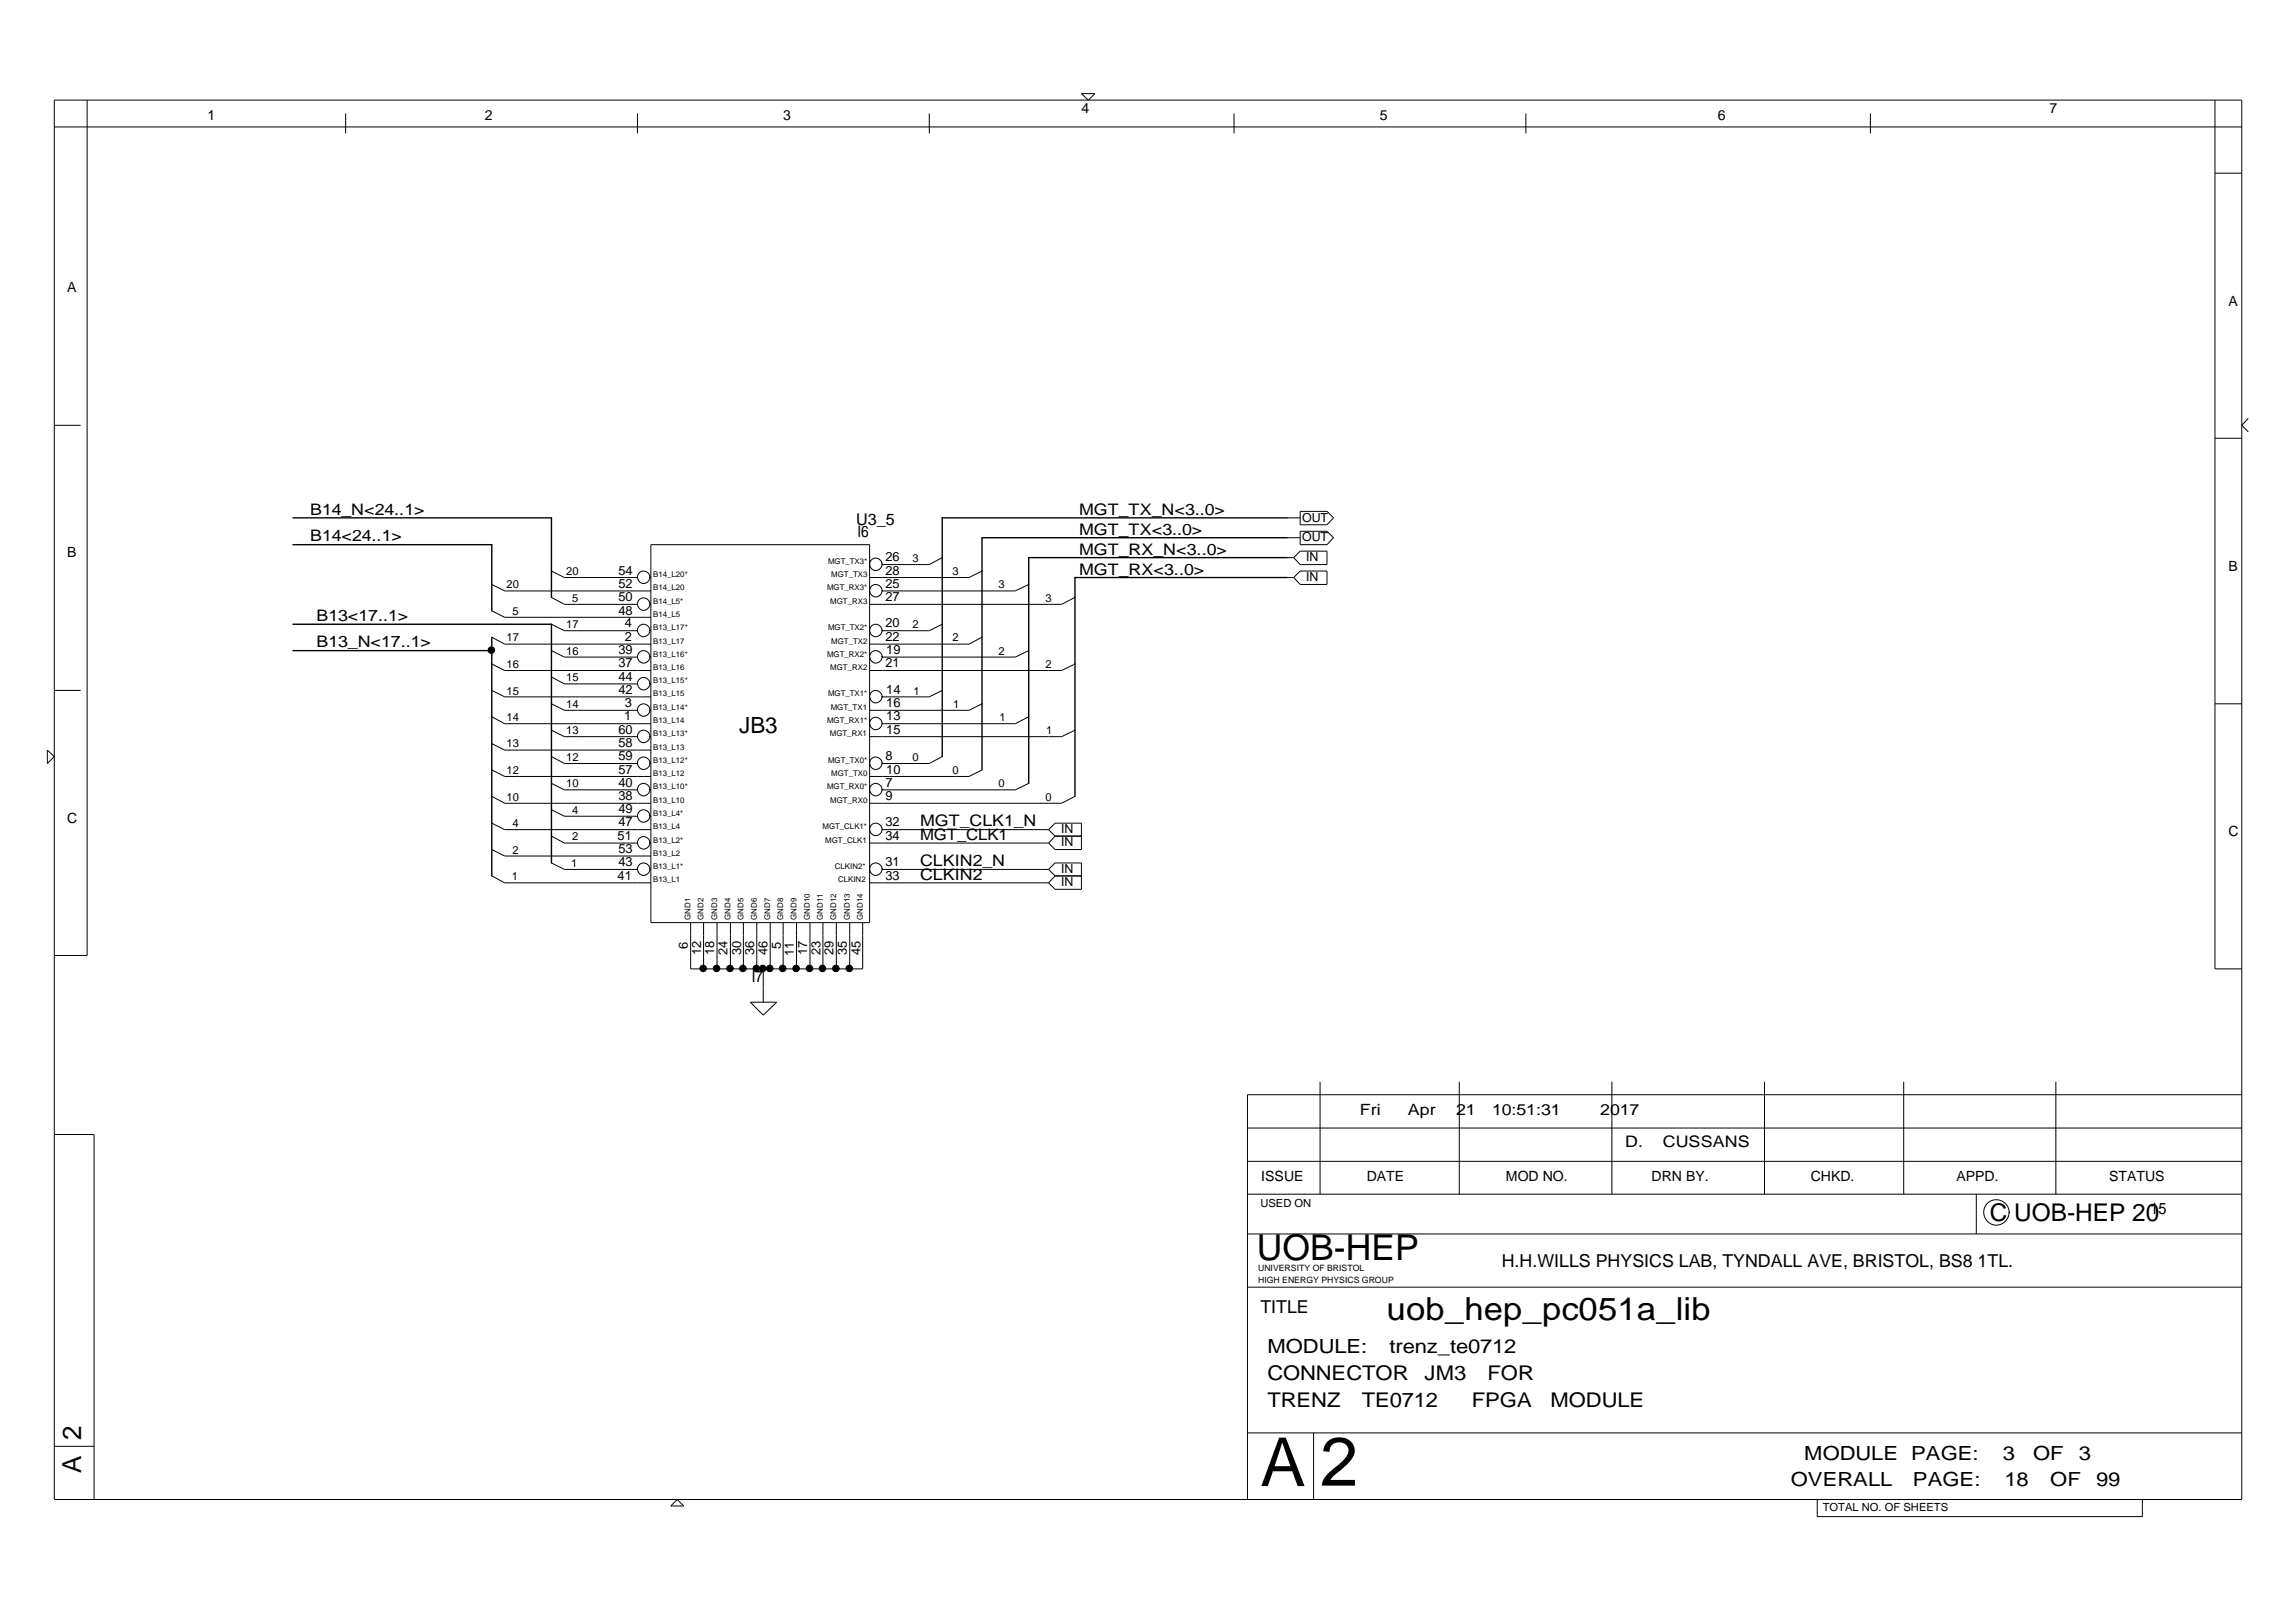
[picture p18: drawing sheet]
<svg xmlns="http://www.w3.org/2000/svg" width="420mm" height="297mm" viewBox="0 0 420 297" stroke-linecap="round" stroke-linejoin="round" font-family="sans-serif">
<defs><g id="words">
<text font-size="12.6" x="241.7" y="271.9">2</text>
<text font-size="12.4" x="230.8" y="272">A</text>
<text font-size="6.5" x="230.1" y="230.7">UOB-HEP</text>
<text font-size="5.8" x="253.9" y="241.7">uob_hep_pc051a_lib</text>
<g font-size="4.8">
<text x="14.9" y="263.5" transform="rotate(-90 14.9 263.5)">2</text>
<text x="14.9" y="269.5" transform="rotate(-90 14.9 269.5)">A</text>
</g>
<text font-size="4.5" x="364.3" y="223.4">C UOB-HEP 20</text>
<text font-size="4.1" x="135.3" y="134.1">JB3</text>
<g font-size="3.7">
<text x="232" y="257.4">TRENZ</text>
<text x="232" y="252.6">CONNECTOR</text>
<text x="249.3" y="257.4">TE0712</text>
<text x="260.8" y="252.6">JM3</text>
<text x="269.4" y="257.4">FPGA</text>
<text x="272.3" y="252.6">FOR</text>
<text x="283.8" y="257.4">MODULE</text>
</g>
<g font-size="3.6">
<text x="232" y="247.7">MODULE:</text>
<text x="254.4" y="247.7">trenz_te0712</text>
<text x="330.3" y="267.2">MODULE PAGE:</text>
<text x="366.6" y="267.2">3</text>
<text x="372.2" y="267.2">OF</text>
<text x="380.6" y="267.2">3</text>
<text x="327.9" y="272">OVERALL</text>
<text x="350.2" y="272">PAGE:</text>
<text x="367" y="272">18</text>
<text x="375.4" y="272">OF</text>
<text x="383.7" y="272">99</text>
</g>
<g font-size="3.3">
<text x="274.9" y="231.9">H.H.WILLS PHYSICS LAB, TYNDALL AVE, BRISTOL, BS8 1TL.</text>
<text x="230.7" y="240.3">TITLE</text>
</g>
<text font-size="3" x="156.7" y="96.1">U3_5</text>
<g font-size="2.9">
<text x="56.8" y="94.3">B14_N&lt;24..1&gt;</text>
<text x="197.6" y="94.3">MGT_TX_N&lt;3..0&gt;</text>
<text x="56.8" y="99.1">B14&lt;24..1&gt;</text>
<text x="157" y="98.3">I6</text>
<text x="197.6" y="101.5">MGT_RX_N&lt;3..0&gt;</text>
<text x="197.6" y="97.9">MGT_TX&lt;3..0&gt;</text>
<text x="197.6" y="105.2">MGT_RX&lt;3..0&gt;</text>
<text x="57.9" y="113.7">B13&lt;17..1&gt;</text>
<text x="57.9" y="118.5">B13_N&lt;17..1&gt;</text>
<text x="168.4" y="151.2">MGT_CLK1_N</text>
<text x="168.4" y="153.7">MGT_CLK1</text>
<text x="168.4" y="158.5">CLKIN2_N</text>
<text x="168.4" y="161">CLKIN2</text>
<text x="137.6" y="179.7">I7</text>
<text x="297.6" y="210">D.</text>
<text x="304.4" y="210">CUSSANS</text>
<text x="393.7" y="222.1">15</text>
</g>
<g font-size="2.8">
<text x="249" y="204.1">Fri</text>
<text x="257.8" y="204.1">Apr</text>
<text x="266.6" y="204.1">21</text>
<text x="273.2" y="204.1">10:51:31</text>
<text x="293" y="204.1">2017</text>
</g>
<g font-size="2.6">
<text x="38" y="21.9">1</text>
<text x="88.8" y="21.9">2</text>
<text x="143.4" y="21.9">3</text>
<text x="198" y="20.7">4</text>
<text x="252.6" y="21.9">5</text>
<text x="314.5" y="21.9">6</text>
<text x="375.2" y="20.7">7</text>
<text x="12.3" y="53.5">A</text>
<text x="408" y="55.9">A</text>
<text x="12.3" y="102">B</text>
<text x="408" y="104.4">B</text>
<text x="12.3" y="150.6">C</text>
<text x="408" y="152.9">C</text>
<text x="230.9" y="216.1">ISSUE</text>
<text x="250.2" y="216.1">DATE</text>
<text x="275.7" y="216.1">MOD NO.</text>
<text x="302.4" y="216.1">DRN BY.</text>
<text x="331.5" y="216.1">CHKD.</text>
<text x="358.2" y="216.1">APPD.</text>
<text x="386.1" y="216.1">STATUS</text>
</g>
<g font-size="2.3">
<text x="238.4" y="95.5">OUT</text>
<text x="238.4" y="99.1">OUT</text>
<text x="113.2" y="105.2">54</text>
<text x="113.2" y="107.6">52</text>
<text x="162.1" y="102.7">26</text>
<text x="162.1" y="105.2">28</text>
<text x="162.1" y="107.6">25</text>
<text x="239.1" y="106.3">IN</text>
<text x="239.1" y="102.6">IN</text>
<text x="113.2" y="110">50</text>
<text x="113.2" y="112.5">48</text>
<text x="162.1" y="110">27</text>
<text x="113.2" y="119.8">39</text>
<text x="114.4" y="114.8">4</text>
<text x="114.4" y="117.3">2</text>
<text x="162.1" y="114.8">20</text>
<text x="162.1" y="117.3">22</text>
<text x="162.3" y="119.8">19</text>
<text x="113.2" y="122.1">37</text>
<text x="113.2" y="124.6">44</text>
<text x="162.1" y="122.1">21</text>
<text x="113.2" y="127">42</text>
<text x="114.2" y="131.9">1</text>
<text x="114.4" y="129.4">3</text>
<text x="162.3" y="127">14</text>
<text x="162.3" y="129.4">16</text>
<text x="162.3" y="131.9">13</text>
<text x="113.2" y="134.3">60</text>
<text x="113.2" y="136.7">58</text>
<text x="162.3" y="134.3">15</text>
<text x="113.2" y="139.1">59</text>
<text x="113.2" y="141.6">57</text>
<text x="113.2" y="144">40</text>
<text x="162.1" y="139.1">8</text>
<text x="162.1" y="144">7</text>
<text x="162.3" y="141.6">10</text>
<text x="113.2" y="148.9">49</text>
<text x="113.2" y="146.4">38</text>
<text x="162.1" y="146.4">9</text>
<text x="113.1" y="153.7">51</text>
<text x="113.2" y="151.2">47</text>
<text x="162.1" y="151.2">32</text>
<text x="162.1" y="153.7">34</text>
<text x="194.3" y="154.9">IN</text>
<text x="194.3" y="152.4">IN</text>
<text x="113.1" y="161">41</text>
<text x="113.2" y="156.2">53</text>
<text x="113.2" y="158.5">43</text>
<text x="162.1" y="158.5">31</text>
<text x="162.1" y="161">33</text>
<text x="194.3" y="159.7">IN</text>
<text x="194.3" y="162.2">IN</text>
<text x="125.9" y="173.6" transform="rotate(-90 125.9 173.6)">6</text>
<text x="143" y="173.6" transform="rotate(-90 143 173.6)">5</text>
<text x="128.4" y="174.9" transform="rotate(-90 128.4 174.9)">12</text>
<text x="130.8" y="174.9" transform="rotate(-90 130.8 174.9)">18</text>
<text x="133.2" y="174.9" transform="rotate(-90 133.2 174.9)">24</text>
<text x="135.7" y="174.9" transform="rotate(-90 135.7 174.9)">30</text>
<text x="138" y="174.9" transform="rotate(-90 138 174.9)">36</text>
<text x="140.5" y="174.9" transform="rotate(-90 140.5 174.9)">46</text>
<text x="145.3" y="175" transform="rotate(-90 145.3 175)">11</text>
<text x="147.8" y="174.9" transform="rotate(-90 147.8 174.9)">17</text>
<text x="150.2" y="174.9" transform="rotate(-90 150.2 174.9)">23</text>
<text x="152.6" y="174.9" transform="rotate(-90 152.6 174.9)">29</text>
<text x="155.1" y="174.9" transform="rotate(-90 155.1 174.9)">35</text>
<text x="157.5" y="174.9" transform="rotate(-90 157.5 174.9)">45</text>
</g>
<g font-size="2">
<text x="92.7" y="107.6">20</text>
<text x="103.7" y="105.3">20</text>
<text x="167.1" y="102.8">3</text>
<text x="174.4" y="105.3">3</text>
<text x="182.8" y="107.6">3</text>
<text x="93.8" y="112.6">5</text>
<text x="104.8" y="110.1">5</text>
<text x="191.4" y="110.1">3</text>
<text x="92.7" y="117.4">17</text>
<text x="103.7" y="114.9">17</text>
<text x="103.7" y="119.8">16</text>
<text x="167.1" y="114.9">2</text>
<text x="174.4" y="117.4">2</text>
<text x="182.8" y="119.8">2</text>
<text x="92.7" y="122.2">16</text>
<text x="103.7" y="124.7">15</text>
<text x="191.4" y="122.2">2</text>
<text x="92.7" y="131.9">14</text>
<text x="92.7" y="127.1">15</text>
<text x="103.7" y="129.5">14</text>
<text x="167.3" y="127.1">1</text>
<text x="174.5" y="129.5">1</text>
<text x="183" y="131.9">1</text>
<text x="92.7" y="136.8">13</text>
<text x="103.7" y="134.4">13</text>
<text x="191.5" y="134.4">1</text>
<text x="92.7" y="141.7">12</text>
<text x="103.7" y="139.2">12</text>
<text x="167.1" y="139.2">0</text>
<text x="174.4" y="141.7">0</text>
<text x="92.7" y="146.5">10</text>
<text x="103.7" y="144.1">10</text>
<text x="104.8" y="149">4</text>
<text x="182.8" y="144.1">0</text>
<text x="191.4" y="146.5">0</text>
<text x="93.8" y="151.3">4</text>
<text x="104.8" y="153.8">2</text>
<text x="93.7" y="161.1">1</text>
<text x="93.8" y="156.2">2</text>
<text x="104.6" y="158.6">1</text>
<text x="230.8" y="220.9">USED ON</text>
<text x="333.7" y="276.5">TOTAL NO. OF SHEETS</text>
</g>
<g font-size="1.6">
<text x="230.3" y="232.7">UNIVERSITY OF BRISTOL</text>
<text x="230.3" y="234.8">HIGH ENERGY PHYSICS GROUP</text>
</g>
<g font-size="1.4">
<text x="119.6" y="105.6">B14_L20*</text>
<text x="151.6" y="103.2">MGT_TX3*</text>
<text x="152.2" y="105.6">MGT_TX3</text>
<text x="119.6" y="110.5">B14_L5*</text>
<text x="119.6" y="112.9">B14_L5</text>
<text x="119.6" y="108.1">B14_L20</text>
<text x="151.4" y="108.1">MGT_RX3*</text>
<text x="152" y="110.5">MGT_RX3</text>
<text x="119.6" y="115.3">B13_L17*</text>
<text x="119.6" y="117.8">B13_L17</text>
<text x="151.6" y="115.3">MGT_TX2*</text>
<text x="152.2" y="117.8">MGT_TX2</text>
<text x="119.6" y="120.2">B13_L16*</text>
<text x="119.6" y="122.6">B13_L16</text>
<text x="119.6" y="125.1">B13_L15*</text>
<text x="151.4" y="120.2">MGT_RX2*</text>
<text x="152" y="122.6">MGT_RX2</text>
<text x="119.6" y="127.5">B13_L15</text>
<text x="119.6" y="129.9">B13_L14*</text>
<text x="151.6" y="127.5">MGT_TX1*</text>
<text x="152.1" y="129.9">MGT_TX1</text>
<text x="119.6" y="132.4">B13_L14</text>
<text x="119.6" y="134.7">B13_L13*</text>
<text x="119.6" y="137.2">B13_L13</text>
<text x="151.4" y="132.4">MGT_RX1*</text>
<text x="151.9" y="134.7">MGT_RX1</text>
<text x="119.6" y="139.6">B13_L12*</text>
<text x="119.6" y="142">B13_L12</text>
<text x="151.6" y="139.6">MGT_TX0*</text>
<text x="152.2" y="142">MGT_TX0</text>
<text x="119.6" y="149.3">B13_L4*</text>
<text x="119.6" y="144.5">B13_L10*</text>
<text x="119.6" y="146.9">B13_L10</text>
<text x="151.4" y="144.5">MGT_RX0*</text>
<text x="152" y="146.9">MGT_RX0</text>
<text x="119.6" y="151.8">B13_L4</text>
<text x="119.6" y="154.2">B13_L2*</text>
<text x="150.6" y="151.8">MGT_CLK1*</text>
<text x="151.1" y="154.2">MGT_CLK1</text>
<text x="119.6" y="156.6">B13_L2</text>
<text x="119.6" y="159">B13_L1*</text>
<text x="119.6" y="161.5">B13_L1</text>
<text x="152.9" y="159">CLKIN2*</text>
<text x="153.4" y="161.5">CLKIN2</text>
<text x="126.4" y="168.4" transform="rotate(-90 126.4 168.4)">GND1</text>
<text x="128.8" y="168.4" transform="rotate(-90 128.8 168.4)">GND2</text>
<text x="131.3" y="168.4" transform="rotate(-90 131.3 168.4)">GND3</text>
<text x="133.7" y="168.4" transform="rotate(-90 133.7 168.4)">GND4</text>
<text x="136.1" y="168.4" transform="rotate(-90 136.1 168.4)">GND5</text>
<text x="138.5" y="168.4" transform="rotate(-90 138.5 168.4)">GND6</text>
<text x="141" y="168.4" transform="rotate(-90 141 168.4)">GND7</text>
<text x="143.4" y="168.4" transform="rotate(-90 143.4 168.4)">GND8</text>
<text x="145.8" y="168.4" transform="rotate(-90 145.8 168.4)">GND9</text>
<text x="148.3" y="168.4" transform="rotate(-90 148.3 168.4)">GND10</text>
<text x="150.7" y="168.4" transform="rotate(-90 150.7 168.4)">GND11</text>
<text x="153.1" y="168.4" transform="rotate(-90 153.1 168.4)">GND12</text>
<text x="155.6" y="168.4" transform="rotate(-90 155.6 168.4)">GND13</text>
<text x="157.9" y="168.4" transform="rotate(-90 157.9 168.4)">GND14</text>
</g>
</g></defs>
<g fill="none" stroke="#000" stroke-width=".18">
<path d="M9.9 18.3h400.5v256.1h-400.5zM16 18.3v156.6h-6.1M198 17.1h2.4l-1.1 1.2zM405.5 18.3v159h4.9M9.9 23.2h400.5M63.3 20.8v3.6M116.7 20.8v3.6M170.1 20.8v3.6M225.9 20.8v3.6M279.3 20.8v3.6M342.4 20.8v3.6M405.5 31.7h4.9"/>
<path d="M9.9 77.8h4.9M411.6 76.6l-1.2 1.2 1.2 1.2M119.2 99.7h40v69.2h-40zM235.7 94.8h2.3M235.7 98.4h2.3M238 97.2h4.9l1.2 1.2-1.2 1.3h-4.9zM238 93.6h4.9l1.2 1.2-1.2 1.2h-4.9zM405.5 80.2h4.9M90 107l2.4 1.2h26.8M90 111.8l2.4 1.2h26.8M90 116.6l2.4 1.3h26.8M101 119.1l2.3 1.2h13.4"/>
<path d="M101 114.2l2.3 1.2h13.4M101 109.3l2.3 1.3h13.4M101 104.5l2.3 1.2h13.4M119 115.3a1.14 1.14 0 0 1-1.6 1.1 1.14 1.14 0 0 1-.3-1.8 1.14 1.14 0 0 1 1.8 .4l.2 .4M119 105.6a1.14 1.14 0 0 1-1.6 1.1 1.14 1.14 0 0 1-.3-1.9 1.14 1.14 0 0 1 1.8 .5l.2 .4M119 110.5a1.14 1.14 0 0 1-1.6 1.1 1.14 1.14 0 0 1-.3-1.9 1.14 1.14 0 0 1 1.8 .5l.2 .4M172.5 114.2l-2.4 1.2h-8.5a1.17 1.17 0 0 0-1.8-1 1.17 1.17 0 0 0 .2 2.1 1.18 1.18 0 0 0 1.5-1.2M172.5 102.1l-2.4 1.2h-8.5a1.17 1.17 0 0 0-1.8-1 1.17 1.17 0 0 0 .2 2.1 1.18 1.18 0 0 0 1.5-1.2M179.8 116.6l-2.4 1.3h-18.2M179.8 104.5l-2.4 1.2h-18.2M188.3 119.1l-2.4 1.2h-24.3a1.17 1.17 0 0 0-1.8-1.1 1.17 1.17 0 0 0 .2 2.1 1.18 1.18 0 0 0 1.5-1.1M188.3 107l-2.4 1.2h-24.3a1.17 1.17 0 0 0-1.8-1.1 1.17 1.17 0 0 0 .2 2.1 1.18 1.18 0 0 0 1.5-1.1"/>
<path d="M196.8 109.3l-2.5 1.3h-35.1M235.7 105.7h1.1M235.7 102.1h1.1M236.8 102.1l1.2-1.2h4.9v2.4h-4.9zM236.8 105.7l1.2-1.2h4.9v2.5h-4.9zM8.7 137.3l1.2 1.2-1.2 1.2zM9.9 126.4h4.9M90 121.5l2.4 1.2h26.8M90 126.4l2.4 1.1h26.8M90 131.2l2.4 1.3h26.8M90 136.1l2.4 1.2h26.8M101 133.6l2.3 1.2h13.4"/>
<path d="M101 128.8l2.3 1.2h13.4M101 123.9l2.3 1.3h13.4M101 138.5l2.3 1.2h13.4M119 139.6a1.14 1.14 0 0 1-1.6 1.1 1.14 1.14 0 0 1-.3-1.8 1.14 1.14 0 0 1 1.8 .4l.2 .4M119 134.7a1.14 1.14 0 0 1-1.6 1.1 1.14 1.14 0 0 1-.3-1.8 1.14 1.14 0 0 1 1.8 .4l.2 .4M119 129.9a1.14 1.14 0 0 1-1.6 1.1 1.14 1.14 0 0 1-.3-1.9 1.14 1.14 0 0 1 1.8 .5l.2 .4M119 125.1a1.14 1.14 0 0 1-1.6 1.1 1.14 1.14 0 0 1-.3-1.9 1.14 1.14 0 0 1 1.8 .4l.2 .5M119 120.2a1.14 1.14 0 0 1-1.6 1.1 1.14 1.14 0 0 1-.3-1.9 1.14 1.14 0 0 1 1.8 .4l.2 .5M172.5 138.5l-2.4 1.2h-8.5a1.17 1.17 0 0 0-1.8-1 1.17 1.17 0 0 0 .2 2.1 1.18 1.18 0 0 0 1.5-1.2M172.5 126.4l-2.4 1.1h-8.5a1.17 1.17 0 0 0-1.8-1 1.17 1.17 0 0 0 .2 2.1 1.18 1.18 0 0 0 1.5-1.1M179.8 128.8l-2.4 1.2h-18.2M188.3 131.2l-2.4 1.3h-24.3a1.17 1.17 0 0 0-1.8-1.1 1.17 1.17 0 0 0 .2 2.1 1.18 1.18 0 0 0 1.5-1.1"/>
<path d="M196.8 133.6l-2.5 1.2h-35.1M196.8 121.5l-2.5 1.2h-35.1M405.5 128.8h4.9M90 140.9l2.4 1.2h26.8M90 145.7l2.4 1.3h26.8M90 150.7l2.4 1.1h26.8M90 155.5l2.4 1.2h26.8M101 143.4l2.3 1.2h13.4M101 148.2l2.3 1.2h13.4M101 157.9l2.3 1.2h13.4M101 153l2.3 1.3h13.4M119 159a1.14 1.14 0 0 1-1.6 1.1 1.14 1.14 0 0 1-.3-1.8 1.14 1.14 0 0 1 1.8 .4l.2 .4"/>
<path d="M119 144.5a1.14 1.14 0 0 1-1.6 1.1 1.14 1.14 0 0 1-.3-1.9 1.14 1.14 0 0 1 1.8 .4l.2 .5M119 154.2a1.14 1.14 0 0 1-1.6 1.1 1.14 1.14 0 0 1-.3-1.9 1.14 1.14 0 0 1 1.8 .5l.2 .4M119 149.3a1.14 1.14 0 0 1-1.6 1.1 1.14 1.14 0 0 1-.3-1.9 1.14 1.14 0 0 1 1.8 .5l.2 .4M159.2 154.3h32.8M161.5 159a1.14 1.14 0 0 1-1.6 1.1 1.14 1.14 0 0 1-.3-1.8 1.14 1.14 0 0 1 1.8 .4l.2 .4h30.4M161.5 151.8a1.14 1.14 0 0 1-1.6 1.1 1.14 1.14 0 0 1-.3-1.9 1.14 1.14 0 0 1 1.8 .4l.2 .4h30.4M179.8 140.9l-2.4 1.2h-18.2M188.3 143.4l-2.4 1.2h-24.3a1.17 1.17 0 0 0-1.8-1.1 1.17 1.17 0 0 0 .2 2.1 1.18 1.18 0 0 0 1.5-1.1M192 151.8l1.2-1.1h4.8v4.8h-4.8l-1.2-1.2M192 159.1l1.2-1.2h4.8v4.9h-4.8l-1.2-1.2M192 151.8l1.2 1.2M192 159.1l1.2 1.2"/>
<path d="M193.2 153h4.8M193.2 153l-1.2 1.3M196.8 145.7l-2.5 1.3h-35.1M90 160.3l2.4 1.3h26.8M126.4 168.9v8.4h31.5v-8.4M128.8 168.9v8.4M131.3 168.9v8.4M133.7 168.9v8.4M136.1 168.9v8.4M138.5 168.9v8.4M139.7 177.3v6.1M141 168.9v8.4"/>
<path d="M143.4 168.9v8.4M145.8 168.9v8.4M148.3 168.9v8.4M150.7 168.9v8.4M153.1 168.9v8.4M155.6 168.9v8.4M159.2 161.6h32.8M193.2 160.3h4.8M193.2 160.3l-1.2 1.3M137.4 183.4h4.8l-2.5 2.4zM241.7 198v20.6M267.2 198v20.6"/>
<path d="M295.1 198v20.6M323 198v20.6M348.5 198v20.6M376.4 198v20.6M9.9 207.6h7.3v66.8M228.4 212.5h182M228.4 206.5h182M228.4 218.6h182M361.8 218.6v7.2M410.4 200.4h-182v74M228.4 235.6h182M228.4 225.8h182"/>
<path d="M367.8 221.9a2.33 2.33 0 0 1-3.3 2.1 2.33 2.33 0 0 1-.5-3.9 2.33 2.33 0 0 1 3.8 1.2l.1 .6M9.9 264.7h7.3M122.8 275.6l1.2-1.2 1.2 1.2zM228.4 262.2h182M240.5 262.2v12.2M332.7 274.4v3.2h59.5v-3.2"/>
<circle cx="89.9" cy="119" r=".6"/>
<circle cx="128.7" cy="177.2" r=".6"/>
<circle cx="131.2" cy="177.2" r=".6"/>
<circle cx="133.6" cy="177.2" r=".6"/>
<circle cx="136" cy="177.2" r=".6"/>
<circle cx="138.5" cy="177.2" r=".6"/>
<circle cx="139.6" cy="177.2" r=".6"/>
<circle cx="140.9" cy="177.2" r=".6"/>
<circle cx="143.3" cy="177.2" r=".6"/>
<circle cx="145.7" cy="177.2" r=".6"/>
<circle cx="148.2" cy="177.2" r=".6"/>
<circle cx="150.6" cy="177.2" r=".6"/>
<circle cx="153" cy="177.2" r=".6"/>
<circle cx="155.5" cy="177.2" r=".6"/>
</g>
<path d="M53.6 99.7h36.4v12.1M53.6 94.8h47.4v14.5M235.7 94.8h-63.2v43.7M235.7 98.4h-55.9v42.5M53.6 119.1h36.4M53.6 114.2h47.4v43.7M90 116.6v43.7M235.7 105.7h-38.9v40M235.7 102.1h-47.4v41.3" fill="none" stroke="#000" stroke-width=".25"/>
<g fill="#000">
<circle cx="89.9" cy="119" r=".6"/>
<circle cx="128.7" cy="177.2" r=".6"/>
<circle cx="131.2" cy="177.2" r=".6"/>
<circle cx="133.6" cy="177.2" r=".6"/>
<circle cx="136" cy="177.2" r=".6"/>
<circle cx="138.5" cy="177.2" r=".6"/>
<circle cx="139.6" cy="177.2" r=".6"/>
<circle cx="140.9" cy="177.2" r=".6"/>
<circle cx="143.3" cy="177.2" r=".6"/>
<circle cx="145.7" cy="177.2" r=".6"/>
<circle cx="148.2" cy="177.2" r=".6"/>
<circle cx="150.6" cy="177.2" r=".6"/>
<circle cx="153" cy="177.2" r=".6"/>
<circle cx="155.5" cy="177.2" r=".6"/>
</g>
<use href="#words"/>
</svg>
